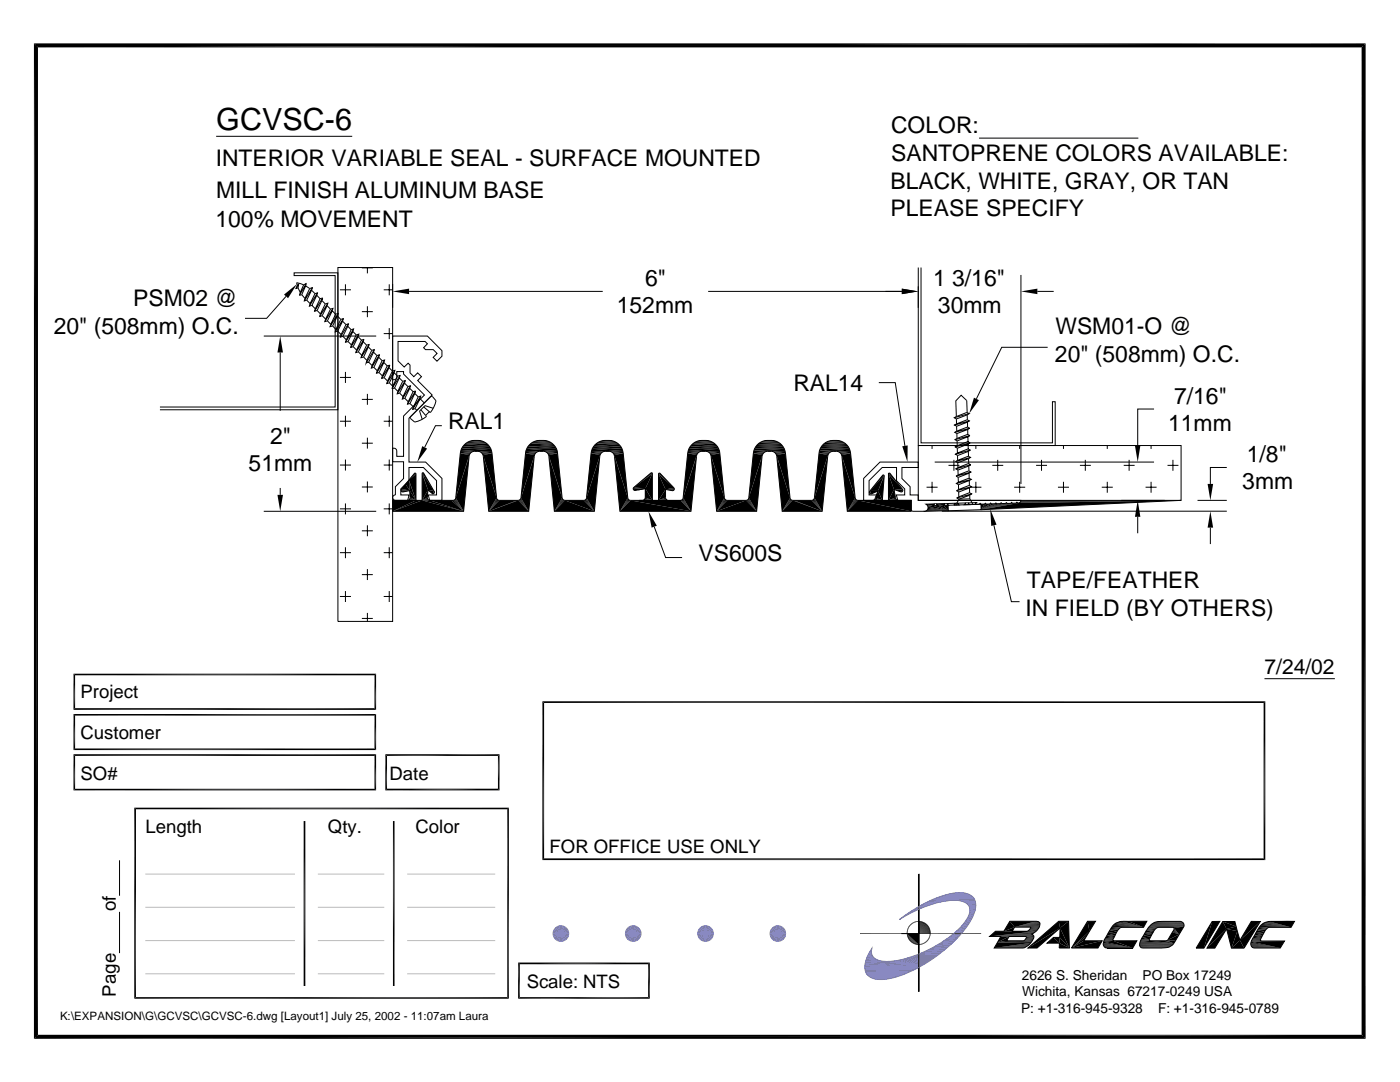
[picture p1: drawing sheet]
<svg xmlns="http://www.w3.org/2000/svg" width="279mm" height="216mm" viewBox="0 0 279 216" stroke-linecap="round" stroke-linejoin="round" font-family="sans-serif">
<defs><g id="words">
<text font-size="6.1" x="43.2" y="25.9">GCVSC-6</text>
<g font-size="4.6">
<text x="177.8" y="26.6">COLOR:</text>
<text x="43.1" y="33.2">INTERIOR VARIABLE SEAL - SURFACE MOUNTED</text>
<text x="177.9" y="32.1">SANTOPRENE COLORS AVAILABLE:</text>
<text x="43.1" y="39.4">MILL FINISH ALUMINUM BASE</text>
<text x="177.7" y="37.6">BLACK, WHITE, GRAY, OR TAN</text>
<text x="43" y="45.3">100% MOVEMENT</text>
<text x="177.7" y="43.1">PLEASE SPECIFY</text>
<text x="128.8" y="57">6&quot;</text>
<text x="186.2" y="57">1 3/16&quot;</text>
<text x="26.6" y="61.1">PSM02 @</text>
<text x="123.1" y="62.5">152mm</text>
<text x="187.2" y="62.5">30mm</text>
<text x="10.7" y="66.7">20&quot; (508mm) O.C.</text>
<text x="210.6" y="66.7">WSM01-O @</text>
<text x="158.3" y="78">RAL14</text>
<text x="210.5" y="72.2">20&quot; (508mm) O.C.</text>
<text x="234.3" y="80.5">7/16&quot;</text>
<text x="53.9" y="88.5">2&quot;</text>
<text x="89.4" y="85.5">RAL1</text>
<text x="233.1" y="86">11mm</text>
<text x="49.6" y="94">51mm</text>
<text x="248.8" y="92.1">1/8&quot;</text>
<text x="247.9" y="97.6">3mm</text>
<text x="139.4" y="111.9">VS600S</text>
<text x="205" y="117.4">TAPE/FEATHER</text>
<text x="204.6" y="122.9">IN FIELD (BY OTHERS)</text>
</g>
<text font-size="4.2" x="252.4" y="134.5">7/24/02</text>
<g font-size="3.7">
<text x="16.1" y="139.3">Project</text>
<text x="16.1" y="147.4">Customer</text>
<text x="16.1" y="155.6">SO#</text>
<text x="77.7" y="155.6">Date</text>
<text x="29" y="166.3">Length</text>
<text x="65.4" y="166.3">Qty.</text>
<text x="82.9" y="166.3">Color</text>
<text x="109.7" y="170.2">FOR OFFICE USE ONLY</text>
<text x="23.1" y="181.9" transform="rotate(-90 23.1 181.9)">of</text>
<text x="105.1" y="197.2">Scale: NTS</text>
<text x="23.1" y="198.8" transform="rotate(-90 23.1 198.8)">Page</text>
</g>
<g font-size="2.7">
<text x="203.9" y="195.5">2626 S. Sheridan</text>
<text x="228" y="195.5">PO Box 17249</text>
<text x="203.8" y="202.1">P: +1-316-945-9328</text>
<text x="204" y="198.8">Wichita, Kansas 67217-0249 USA</text>
<text x="231.1" y="202.1">F: +1-316-945-0789</text>
</g>
<text font-size="2.3" x="12" y="203.6">K:\EXPANSION\G\GCVSC\GCVSC-6.dwg [Layout1] July 25, 2002 - 11:07am Laura</text>
</g></defs>
<g fill="none" stroke="#000" stroke-width=".2">
<path d="M43.1 27.2h27.2M195.4 27.6h31.8M57.1 59.1l-3.9 4.4h-4.3M59.5 57.4l.1-.7-.5 .9M59.5 57.4l.4 1M59.6 56.7l-.5 .9 .4-.2M59.9 58.4l-.1 .5M60.2 58.8l.7 .7M60.2 58.8l-.4 .1M60.6 56.8l-1.4-.4 .1 .6M60.6 56.8l.5-.2-.1 .4 .8 .6M60.6 56.8l-.7 1.6"/>
<path d="M60.9 59.5l-.2 .5 .5-.1M61 57l-.8 1.8M61.1 56.6l-1.3 2.3M61.2 59.9l.7 .7M61.8 57.6l.5-.2-.1 .5M61.8 57.6l-.9 1.9M62.2 57.9l-1 2M62.2 57.9l.7 .7M62.3 57.4l-1.6 2.6M62.9 58.6l.5-.2-.2 .5M62.9 58.6l-1 2M63.2 58.9l.7 .7 .5-.1"/>
<path d="M63.2 58.9l-.9 2M63.4 58.4l-1.7 2.7M63.9 59.6l-1 2M64.2 60l.7 .6M64.2 60l-.9 2M64.4 59.5l-.2 .5M64.4 59.5l-1.6 2.6M67.4 53.4h11v70.6h-11zM67.8 57.8h2.2M68.9 56.7v2.2M72.2 53.4h2.2M73.3 53.4v1.1"/>
<path d="M76.6 57.8h1.8M77.7 56.7v2.2M78.4 56.7v4.7M81.6 58.1h38.7M141.3 58.1h38.7M183.3 53.4v35.5h27.3v-8.7h-.6v8.2h-26.2v-35M183.3 57.1v4.3M203.8 54.9v41.7M207 58.1h3.3M52.6 67.1h22.5M55.9 70.3v11.7M61.9 60.6l-.2 .5 .6-.2"/>
<path d="M62.3 60.9l.6 .7M62.9 61.6l-.1 .5 .5-.1M63.3 62l.6 .6M63.9 62.6l-.1 .5 .5-.1M64.3 63l.7 .7M64.9 60.6l.5-.1-.1 .5M64.9 60.6l-1 2M65 63.7l-.2 .5 .5-.2M65.3 61l.7 .7M65.3 61l-1 2M65.3 64l.7 .7M65.4 60.5l-1.6 2.6"/>
<path d="M66 61.7l.4-.2-.1 .5M66 61.7l-1 2M66 64.7l-.1 .5 .5-.2M66.3 62l-1 2M66.3 62l.7 .7M66.4 65l.6 .7-.1 .5 .5-.1M66.4 61.5l-1.6 2.7M67 62.7l.5-.2-.2 .6M67 62.7l-1 2M67.3 63.1l.7 .6M67.3 63.1l-.9 1.9M67.5 62.5l-1.6 2.7"/>
<path d="M67.8 66.6h.1M67.8 75.3h2.2M68 63.7l.5-.1-.1 .5M68 63.7l-1 2M68.1 66.8l-.2 .5 .5-.2M68.4 64.1l.6 .7M68.4 64.1l-1 2M68.4 67.1l.7 .7M68.5 63.6l-1.6 2.6M68.9 67.6v.1M68.9 74.2v2.2M69 64.8l-.9 2-.7-.7"/>
<path d="M69 64.8l.5-.2-.1 .5M69.1 67.8l-.1 .5 .5-.1M69.5 68.2l.6 .6M69.5 64.6l-1.6 2.7M70.1 65.8l-.7-.7-1 2M70.1 65.8l.5-.2-.2 .5M70.1 65.8l-1 2M70.1 68.8l-.1 .5 .5-.1M70.4 66.1l.7 .7M70.4 66.1l-.9 2.1M70.5 69.2l.7 .6M70.6 65.6l-1.6 2.7"/>
<path d="M71.1 66.8l.5-.1-.1 .5M71.1 66.8l-1 2M71.2 69.8l-.2 .6 .5-.2M71.5 67.2l.6 .7M71.5 67.2l-1 2M71.5 70.2l.7 .7-.1 .5 .5-.2M71.6 66.7l-1.6 2.6M72.1 67.9l-.9 1.9M72.2 62.2h2.2M72.2 79.7h2.2M72.5 68.2l-1 2M72.6 71.2l.6 .7"/>
<path d="M72.6 67.7l-.1 .5 .7 .7M72.6 67.7l-1.6 2.7M72.6 67.7l-.5 .2M73.2 68.9l.5-.2-.2 .5M73.2 68.9l-1 2M73.3 61.1v2.2M73.3 78.6v2.2M73.5 69.2l.7 .7M73.5 69.2l-.9 2M73.6 72.3l.7 .6M73.6 72.3l-.5 .1M73.7 68.7l-1.6 2.7"/>
<path d="M74.2 69.9l.5-.1-.2 .5M74.2 69.9l-1 2M74.3 72.9l-.2 .5 .5-.1M74.6 73.3l.7 .7M74.7 69.8l-1.6 2.6 .1-.5M75.2 71l-.7-.7-.9 2M75.2 71l.5-.2-.1 .5M75.2 71l-.9 1.9M75.3 74l-.2 .5 .5-.2M75.6 71.3l.7 .7M75.6 71.3l-1 2M75.6 74.3l.7 .7"/>
<path d="M75.7 70.8l-1.6 2.6M76.3 72l.5-.2-.2 .5M76.3 72l-1 2M76.3 75l-.1 .5 .5-.1M76.6 66.6h1.8M76.6 72.3l.7 .7 .5-.1M76.6 72.3l-1 2M76.7 75.4l.6 .6M76.8 71.8l-1.7 2.7M77.3 73l-1 2M77.3 76l-.1 .5 .5-.1M77.6 73.4l.7 .6"/>
<path d="M77.6 73.4l-.9 2M77.7 65.5v2.2M77.7 76.4h.1M77.7 76.4l.7 .7M77.8 72.9l-1.6 2.6M77.8 72.9l-.2 .5M78.3 74l.5-.1-.1 .5M78.3 74l-1 2M78.4 67.1h6.9l2.9 2.9v1.1l-1 1-.8-.8 .8-.8-.7-.7h-1.6l-.4-.4 .8-.8-.5-.5h-5.4v3.9l1.3 1.2 .7-.7 .4 .4v1.5l.8 .8 .8-.8 .7 .8-.7 .7 2.9 2.9-4.7 4.7v8.7h3.3l3.3 3.3v4.3h-2.5l-.2-1h1.6v-2.9l-2.6-2.6h-2.9v2.6l-1.6 1.7v1.2h1.6l-.2 1h-2.5a.54 .54 0 0 1-.5-.5 .54 .54 0 0 1 .5-.5v-1.7l1.6-1.6v-3.4h-2.1v-2.7a.64 .64 0 0 1 .8 .6v1.1h1.3v-8.1l4.2-4.2-4.2-4.2v-.5h-1.3v1.1a.61 .61 0 0 1-.8 .6zM78.4 77.1l-.2 .5M78.7 74.4l-1 2M78.7 74.4l.7 .7"/>
<path d="M78.7 77.4l.7 .7M78.8 73.9l-1.6 2.6M79.4 75.1l.4-.2-.1 .5M79.4 75.1l-1 2M79.4 78.1l-.1 .5 .5-.2M79.8 78.4l.6 .7-.1 .5 .5-.1M79.8 74.9l-1.6 2.7M80.4 76.1l-.7-.7-1 2-.5 .2M80.4 76.1l.5-.2-.2 .6M80.4 76.1l-1 2M80.7 76.5l-.9 1.9M80.7 76.5l.7 .6"/>
<path d="M80.8 79.5l.7 .7M80.9 75.9l-1.6 2.7M81.4 77.1l.5-.1-.1 .5M81.4 77.1l-1 2M81.8 77.5l.6 .6 .5-.1M81.8 77.5l-1 2M81.9 77l-1.6 2.6M82.4 78.1l-.9 2.1M82.8 78.5l-1 2M82.8 78.5l.7 .7M82.9 78l-1.6 2.6M82.9 78l-.1 .5"/>
<path d="M83.5 79.2l.5-.2-.2 .5M83.5 79.2l-1 2M83.8 79.5l-1 2M83.8 79.5l.9 .9M84 79l-1.6 2.7M175.4 76.3h3.3l1.9 12.7M209.1 69.3h-9.2l-5 10.3M31.9 81.2h35v-26.2h-8.2v-.6h8.7v27.4h-35.5M55.9 97.4v1.3M67.8 84.1h2.2M67.8 92.8h2.2M68.9 83v2.2"/>
<path d="M68.9 91.7v2.2M72.2 88.4h2.2M72.2 97.2h2.2M73.3 87.3v2.2M73.3 96.1v2.2M76.6 84.1h1.8M76.6 92.8h1.8M77.7 83v2.2M77.7 91.7v2.2M78.4 99.8h4.6M81.5 80.2l-.2 .4 .5-.1M81.8 80.5l.7 .7-.1 .5 .4-.2"/>
<path d="M81.9 83.1l4-4h.3l.8 .9-.2 .6-.9 1.7-.2-.2-.8 .8 .2 .2a5.5 5.5 0 0 1-2.3 1.1l-.8-.7zM82.8 81.5l.4 .4M84 81.8l.9 1.1M84.6 81.2l1.1 .9M86.5 81.5l-1.7-.6-1.1 1.1 .6 1.7M88.2 84.9h-1.3l-2.1 4.4M93.3 88.1h3.4M93.8 88h2.5M94.7 90.1l-.5 .1-.5 .6-1.2 11.2h-14.1v-2.2h2.9l.5-.3v-1.6l-1.4 .3a.35 .35 0 0 1-.3-.3 .35 .35 0 0 1 .1-.3l2.5-3.2h.2l.1 5.4h1.2v-5.3l.2-.2 2.2 3.6a.35 .35 0 0 1 .1 .4 .35 .35 0 0 1-.3 .3l-1-.8-.1 1.5a.54 .54 0 0 0 .5 .5h4.6l.5-.3 1-9a2.97 2.97 0 0 1 3.5-2.6 2.82 2.82 0 0 1 2.8 2.6l.9 8.8 .2 .4 .3 .1h3.8l.5-.3 1-9a2.96 2.96 0 0 1 3.6-2.6 2.82 2.82 0 0 1 2.8 2.6l.9 8.8 .2 .4 .3 .1h3.8l.5-.3 1-9a2.99 2.99 0 0 1 3.6-2.6 2.82 2.82 0 0 1 2.8 2.6l.9 8.8 .2 .4 .3 .1h10l.4-.1 .1-.4 .9-8.8a2.99 2.99 0 0 1 3.6-2.6 2.82 2.82 0 0 1 2.9 2.6l.9 8.8 .2 .4 .3 .1h3.8l.5-.3 .9-9a2.97 2.97 0 0 1 3.6-2.6 2.82 2.82 0 0 1 2.9 2.6l.9 8.9 .1 .3 .4 .1h3.8l.5-.3 .9-9a2.91 2.91 0 0 1 3.5-2.6 2.82 2.82 0 0 1 2.9 2.6l.9 8.8 .1 .4 .4 .1M95.4 90.1l.7 .2 .4 .8 1 10.9h8l1.1-10.9 .4-.8 .7-.2M98.1 90h-6.2M106.3 88.1h3.5"/>
<path d="M106.8 88h2.6M108.5 90.1l.7 .2 .3 .5 1.1 11.2h8l1.1-10.9 .4-.8 .7-.2M111.2 90h-6.3M119.4 88.1h3.5M119.9 88h2.6M121.6 90.1l.7 .2 .3 .8 1.1 10.9h14.2l1.1-11.2 .6-.6 .5-.1M124.3 90h-6.3M126.4 97.5h2.4M127.4 97.7l1.4-.2v1.8M128.8 99.3a.54 .54 0 0 1-.5 .5M128.8 99.3v-1.8l-2.2 .3a.34 .34 0 0 1-.1-.5l3.4-2.9 .2-.1 .1 5.5h1.2l.1-5.4h.2l2.8 2.9a.34 .34 0 0 1 .1 .4 .34 .34 0 0 1-.4 .2l-1.4-.2 .1 1.8 .5 .3M138.7 88.1h3.5"/>
<path d="M139.1 88h2.7M143.6 90h-6.3M152.1 88.1h3.2M152.1 88h2.8M152.7 88h2.2M156.7 90l-3.8 .1-.5 .2-.3 .5-1.1 11.2h-8l-1.1-10.9-.3-.8-.8-.2M156.7 90h-6.3M165.2 88.1h3.1M165.2 88h2.7M165.7 88h2.2M166.9 90.1l.8 .2 .3 .8 1.1 10.9h12.7v-2.2h-2.6a.54 .54 0 0 1-.5-.5l-.3-1.6 1.4 .5a.34 .34 0 0 0 .4-.2 .34 .34 0 0 0-.1-.4l-2.6-3.2-.2 .1v5.3h-1.2l.4-4.9-.1-.1h-.2l-2.6 3.2a.34 .34 0 0 0-.1 .4 .34 .34 0 0 0 .4 .2l1.3-.6-.6 1.5-.3 .3h-3.1M169.7 90l-3.7 .1-.6 .5-.2 .5-1.1 10.9h-8l-1.1-10.9-.3-.8-.8-.2"/>
<path d="M169.7 90h-6.2M171.2 99.8h10.6M175.6 92.2h7.7v1.1h-3.3v2.2l1.6 1.6v1.7h1.7v1h20.5l-.2 .4a.42 .42 0 0 1-.7 0l-.1 .2h-.7l-.2-.2-.2 .2-.7 .1-.1-.2-.2 .2h-.7l-.2-.2-.2 .2h-.7l-.1-.1-.2 .1h-.7l-.2-.1-.2 .2h-.7l-.1-.2-.2 .2h-.7l-.2-.2-.2 .2h-.9l.4-.3-1.8 .1 .4 .3h-1.1l.4-.3h-1.7l.3 .4h-1l.3-.4-1.7 .1 .3 .3h-1l.3-.3h-1.7l.3 .4h-1l.3-.4-1.7 .1a.75 .75 0 0 1 .4 .9 .75 .75 0 0 1-.9 .5h-2.3l-.1-.3v-1.9h-2.7l-.3-1h1.7v-1.2l-1.7-1.7v-2.6h-2.8l-2.7 2.6v2.9h1.7l-.3 1h-2.4v-4.3zM183.3 88.9h52.4v10.9h-52.4zM184.9 97.2h2.2M186 88.9v.7M186 96.1v2.2M186.5 92.2h43.8M189.3 92.9h2.2M190.4 91.8v2.1M190.5 84.8l2.5-1 .5 .2-2.6 1zM190.8 95l.5 .2"/>
<path d="M190.9 83.1l2.1-.8 .4 .2-3 .9M190.9 83.6v1M190.9 85v1M190.9 99.4l.5 .2M191 86.5v1M191 87.9v1M191.1 89.4v1M191.1 90.9v1M191.1 91.9l2.1-.9 .5 .3-2.5 1-.5-.2M191.1 91.9l-.4 .2M191.1 92.3l.1 1M191.2 93.8v1"/>
<path d="M191.2 94.8l2.1-.8 .5 .2-2.5 1M191.2 95.2l.1 1M191.2 94.8l-.4 .2M191.3 96.2l2.1-.8 .4 .3-2.5 1M191.3 96.2l-.4 .3 .4 .2M191.3 96.7v1M191.3 97.7l2.1-.8 .5 .2-2.5 1.1-.5-.3M191.3 97.7l-.4 .2M191.3 98.1v1M191.3 99.1l2.2-.8 .4 .3-2.5 1M191.3 99.1l-.4 .3M193 82.3l-.1-2.4-1.1-1-1 1.1 .1 3.1"/>
<path d="M193 82.8l.1 1M193.1 85.2l-2.2 .8M193.1 85.2l.4 .2M193.1 84.2v1M193.1 85.7v1M193.2 88.6l-2.1 .8-.5-.2 .4-.3M193.2 87.1v1.1M193.2 88.6v1M193.3 90.1v1M193.3 91.5v1M193.3 93l.1 1M193.4 94.4v1"/>
<path d="M193.4 82.5l-2.5 1.1-.5-.2 .5-.3M193.4 95.9l.1 1M193.5 84l-3 .8M193.5 97.3v1M193.5 85.4l-2.5 1.1-.5-.2 .4-.3M193.5 98.8v.7l.7 1.2 1.6-.1v1.1l-6.5 .2-.1-1.1h1.6l.6-1.2M193.5 85.4l-3 .9M193.5 99.5l-2.1 .1M193.6 86.9l-.5-.2-2.1 .8M193.6 86.9l-2.5 1.1-.5-.3 .4-.2M193.6 86.9l-3 .8M193.6 88.4l-.5-.3-2.1 .8"/>
<path d="M193.6 88.4l-3 .8M193.6 88.4l-.4 .2M193.7 89.8l-2.6 1.1-.4-.3 .4-.2M193.7 97.2h2.2M193.7 89.8l-.5-.2-2.1 .8M193.7 89.8l-3 .8M193.7 91.3l-3 .8M193.7 92.7l-2.5 1.1-.4-.2 .4-.3M193.7 92.7l-.4-.2-2.1 .8M193.7 92.7l-2.9 .9M193.8 94.2l-3 .8M193.8 95.7l-2.9 .8"/>
<path d="M193.9 97.1l-3 .8M193.9 98.6l-3 .8M194.8 88.9v.7M194.8 96.1v2.2M198 92.9h2.2M199.1 91.8v2.1M202.4 97.2h2.2M203.5 88.9v.7M203.5 96.1v2.2M206.8 92.9h2.2M207.9 91.8v2.1M211.1 97.2h2.2"/>
<path d="M212.2 88.9v.7M212.2 96.1v2.2M215.5 92.9h2.2M216.6 91.8v2.1M219.9 97.2h2.2M221 88.9v.7M221 96.1v2.2M223.8 99.8h8.7M224.3 92.9h2.1M225.3 91.8v2.1M228.6 97.2h2.2M229.7 88.9v.7"/>
<path d="M229.7 96.1v2.2M230.3 81.6h-3.2v7.3M233 92.9h2.2M234.1 91.8v2.1M235.7 99.8l-39.9 1.9M239 99.8h5.8M244.8 93.3h-3.2v3.3M52.6 102h22.5M67.8 101.5h2.2M67.8 110.3h2.2M67.8 119h2.2M68.9 100.5v2.1"/>
<path d="M68.9 109.2v2.2M68.9 117.9v2.2M72.2 105.9h2.2M72.2 114.7h2.2M73.3 104.8v2.2M73.3 113.6v2.1M76.6 101.5h1.8M76.6 110.3h1.8M76.6 119h1.8M77.7 100.5v2.1M77.7 109.2v2.2M77.7 117.9v2.2"/>
<path d="M130.6 105.1l2.2 6.2h3.3M184.7 102h60.1M184.9 101.8h4.4M189.3 101.9l-5 .1M194.2 100.7l-3.4 .1M198.4 104.8l3.4 15.3h1.7M227.1 103.1v3.3M241.6 105.3v3.3M72.2 123.4h2.2M73.3 122.3v1.7M183.3 174.5h.1v23.3h-.1zM183.4 174.5v6.4"/>
<path d="M183.3 183.9h.1M183.3 188.5h.1M183.4 181.4v7.1M183.4 190.4v7.4M197.5 186.9l1.2-1.1h1.6l1.2-2h5.2a.71 .71 0 0 1 .8 .3 .71 .71 0 0 1-.1 .9l-.4 .6-1.1 .8 .1 .1a.69 .69 0 0 1 0 1.2l-.8 .9-.8 .5-6 .1 1.3-2.3zM197.5 186.8h8.8M198.4 189.1h6.2M198.7 185.8h8.1M200.3 185.8h4.6M201.4 186.9h3.4a.79 .79 0 0 1-.6 .8h-3.3zM202.5 184.9h5M204.5 189.1l-6.1 .1"/>
<path d="M220.4 189.1h5.7M220.6 189.1h5.5M221.8 185.1h2.1M221.9 185h6.3M222.2 187.7h4.7M225.3 183.8h3.6M227.4 188.8h6.4M227.4 188.6h6.6M227.4 188.5h6.7M227.5 188.2h6.8M227.5 188.9h5.9M227.5 188.9h6"/>
<path d="M227.5 188.8h6.1M227.7 189.1h5.4M227.8 189.1h4.6M229.2 185h2.1M229.2 184.9h7.1M229.4 184.8h6.9M229.6 184.7h6.7M229.6 184.6h6.7M229.8 184.5h6.5M229.8 184.4h6.5M230 184.4h6.3M230 184.2h6.2"/>
<path d="M230.2 184.2h6M230.2 184.1h5.9M230.4 184h5.7M230.7 183.9h5.2M230.9 183.9h5M231.5 183.9h4.3M233.1 189.1h-5.3M233.4 189h-5.8M244 183.9h2.4l1.1 3.7 2.2-3.7h1.8l-3.2 5.3h-2.5l-1-3.8-2.4 3.8h-1.5zM249.7 187.8h6.6M249.9 189.1h5.6M250.1 189.1h5.4"/>
<path d="M251.2 185.1h2.1M251.4 185h6.3M251.7 184.6l.7-.5a7 7 0 0 1 3.3-.2h2.6l-.6 1.1-4.5 .1a4.1 4.1 0 0 0-1.6 2.6l4.7 .1-.8 1.4h-4.8a.92 .92 0 0 1-1-.4 .92 .92 0 0 1 .1-1.1l1.4-2.5zM253.3 183.9h5"/>
</g>
<g fill="#000">
<path d="M6.8 8.7h265.7l-264.9 .8zM7.6 9.5l264.9-.8-.8 .8zM271.7 9.5l.8 197.8-.8-.8zM272.5 8.7v198.6l-.8-197.8zM56.7 58.8l2.6-2.1-1.8 2.8zM78.4 58.1l3.2-.5v1.1zM180 57.6l3.3 .5-3.3 .6zM203.8 58.1l3.2-.5v1.1zM55.9 67.1l.6 3.2h-1.1zM194.4 79.4l1 .4-2 2.7zM55.4 98.7h1.1l-.6 3.3zM78.4 99.8h4.6l-4.6 2.2z"/>
<path d="M80.1 97.9h1.7l-1.7 .1zM80.1 97.7l1.7 .2h-1.7zM80.1 98l.3 .2zM80.2 97.6l1.6 .3-1.7-.2zM80.9 96.6l.9 1.3-1.6-.3zM81.4 99.8h1.6zM80.9 96.6l.7-.7 .2 2zM81.6 95.9l1.4 3.9-1.2-1.9zM81.6 95.8l1.4 4zM81.6 99.8l.1-.2 1.3 .2zM80.1 98l1.7-.1-1.4 .3zM81.8 97.9l1.2 1.9-1.2-.6z"/>
<path d="M81.8 99.4l1.2 .4-1.3-.2zM81.8 99.2l1.2 .6-1.2-.4zM82.7 94.4l.3 .1-1.4 1.3zM82.7 94.4h.2zM82.8 94.4h.1zM82.7 94.4l.3 .1zM81.6 95.8l1.4-1.3zM81.6 95.8l1.4-1.2v5.2zM78.4 102l5.8-2.2 8.3 2.2zM84.2 94.5l1.2 3.3-1.2 2zM84.3 94.4l1.1 3.4zM84.3 94.4l2.3 3.5-1.2-.1z"/>
<path d="M84.3 94.4h.2zM84.3 94.3l.2 .1zM84.3 94.4h.2l2.1 3.5zM84.3 89l.9 .5-1.9 2.7zM84.2 99.8l1.1-.5v.2zM84.2 99.8l1.1-.3 .1 .2zM84.2 99.8l1.2-.1 .2 .1zM85.4 97.8l-.1 1.5-1.1 .5zM85.4 97.8l1.2 .1-.2 .7zM84.2 99.8h1.5zM84.2 99.8h1.6zM84.2 99.8h1.6l6.7 2.2z"/>
<path d="M86.6 97.9l.1 .2-.3 .5zM86.4 98.6l.2-.2zM86.7 98.1v.1l-.3 .4zM86.4 98.6l.3-.4zM90.1 99.8h.3l2.1 2.2zM90.4 99.8h.2l1.9 2.2zM90.6 99.8l.2-.1 1.7 2.3zM90.9 99.5l1.6 2.5-1.7-2.3zM91 99.3l1.5 2.7-1.6-2.5zM91.9 90.5l1.9 .1-.1 .2zM91.9 90.5l1.8 .3-2.7 8.5zM91.9 90l2.5 .1-2.5 .4z"/>
<path d="M93.6 91.1l-1.1 10.9-1.5-2.7zM93.7 90.8l-2.7 8.5zM94.2 87.9h1.2zM94.2 87.9h1.6zM96.4 90.8l2.7 8.5zM96.5 91.1l2.6 8.2-1.6 2.7zM95.6 90.1l2.5-.1 .1 .5zM96.3 90.6l1.9-.1-1.8 .3zM96.4 90.8l1.8-.3 .9 8.8zM99.1 99.3v.2l-1.6 2.5zM99.1 99.5l.2 .2-1.8 2.3zM99.3 99.7l.1 .1-1.9 2.2z"/>
<path d="M99.4 99.8h.2l-2.1 2.2zM97.5 102l5.9-2.2 2.1 2.2zM103.4 99.8h.2l1.9 2.2zM103.6 99.8l.2-.1 1.7 2.3zM103.9 99.5l1.6 2.5-1.7-2.3zM104 99.4l1.5 2.6-1.6-2.5zM104.9 90.5l1.9 .1-.1 .2zM104.9 90.5l1.8 .3-2.7 8.6zM104.9 90l2.5 .1-2.5 .4zM106.6 91.1l-1.1 10.9-1.5-2.6zM106.7 90.8l-2.7 8.6zM107.2 87.9h1.3z"/>
<path d="M107.2 87.9h1.7zM109.5 90.8l2.7 8.5zM109.5 91.1l2.7 8.2-1.6 2.7zM108.7 90.1l2.5-.1 .1 .5zM109.4 90.6l1.9-.1-1.8 .3zM109.5 90.8l1.8-.3 .9 8.8zM112.2 99.3v.2l-1.6 2.5zM112.2 99.5l.2 .2-1.8 2.3zM112.4 99.7l.1 .1-1.9 2.2zM112.5 99.8h.2l-2.1 2.2zM112.7 99.8l5.9 2.2h-8zM112.7 99.8h3.8l2.1 2.2z"/>
<path d="M116.5 99.8h.2l1.9 2.2zM116.7 99.8l.2-.1 1.7 2.3zM117 99.5l1.6 2.5-1.7-2.3zM117.1 99.3l1.5 2.7-1.6-2.5zM118 90.5l1.9 .1-.1 .2zM118 90.5l1.8 .3-2.7 8.5zM118 90l2.5 .1-2.5 .4zM119.7 91.1l-1.1 10.9-1.5-2.7zM119.8 90.8l-2.7 8.5zM120.3 87.9h1.3zM120.3 87.9h1.7zM122.6 90.8l2.7 8.5z"/>
<path d="M122.6 91.1l2.7 8.2-1.6 2.7zM121.8 90.1l2.5-.1 .1 .5zM122.5 90.6l1.9-.1-1.8 .3zM122.6 90.8l1.8-.3 .9 8.8zM125.3 99.3v.2l-1.6 2.5zM125.3 99.5l.2 .2-1.8 2.3zM125.5 99.7l.1 .1-1.9 2.2zM125.6 99.8h.2l-2.1 2.2zM125.8 99.8l12.1 2.2h-14.2zM126.4 97.6l.3 .3zM126.4 97.7l.3 .2zM128.3 99.8h1.9z"/>
<path d="M128.5 99.8l.2-.1 1.5 .1zM128.8 99.5l1.4 .3-1.5-.1zM128.8 99.3l1.4 .5-1.4-.3zM128.8 97.5l1.4 2.3-1.4-.5zM126.5 97.3l3.4-2.9h.3zM129.9 94.4l.2-.1zM129.9 94.4h.3zM126.5 97.3l3.7-2.9zM126.5 97.3l3.7-2.8-1.4 3zM130.2 94.5v5.3l-1.4-2.3zM131.4 94.6l3.1 2.7-1.7 .4zM131.4 94.6l1.4 3.1-1.4 2.1z"/>
<path d="M131.4 94.5l3.1 2.8zM131.4 94.5l.3-.1zM131.5 94.4h.2zM131.4 94.5l.3-.1 2.8 2.9zM131.4 99.8l1.4-.5 .1 .2zM132.8 97.7v1.6l-1.4 .5zM132.8 97.7h1.7l-.3 .2zM131.4 99.8l1.5-.3 .1 .2zM131.4 99.8l1.6-.1 .2 .1zM131.4 99.8h2zM132.8 97.7l1.7-.4 .1 .2zM134.2 97.9l.3-.2z"/>
<path d="M132.8 97.7l1.8-.2-.1 .2zM125.8 99.8h10l2.1 2.2zM135.8 99.8h.2l1.9 2.2zM136 99.8l.2-.1 1.7 2.3zM136.3 99.5l1.6 2.5-1.7-2.3zM136.3 99.3l1.6 2.7-1.6-2.5zM137.2 90.5l2 .1-.2 .2zM137.2 90.5l1.8 .3-2.7 8.5zM137.3 90l2.5 .1-2.6 .4zM139 91.1l-1.1 10.9-1.6-2.7zM139 90.8l-2.7 8.5zM139.6 87.9h1.2z"/>
<path d="M139.6 87.9h1.7zM141.9 90.8l2.7 8.5zM141.9 91.1l2.7 8.2-1.6 2.7zM141.1 90.1l2.5-.1 .1 .5zM141.8 90.6l1.9-.1-1.8 .3zM141.9 90.8l1.8-.3 .9 8.8zM144.6 99.3v.2l-1.6 2.5zM144.6 99.5l.2 .2-1.8 2.3zM144.8 99.7l.1 .1-1.9 2.2zM144.9 99.8h.2l-2.1 2.2zM145.1 99.8h3.8l-5.9 2.2zM143 102l5.9-2.2 2.1 2.2z"/>
<path d="M148.9 99.8h.2l1.9 2.2zM149.1 99.8l.2-.1 1.7 2.3zM149.4 99.5l1.6 2.5-1.7-2.3zM149.4 99.3l1.6 2.7-1.6-2.5zM150.3 90.5l2 .1-.2 .2zM150.3 90.5l1.8 .3-2.7 8.5zM150.4 89.9l2.5 .2-2.6 .4zM150.6 89.5l5.9 .1-6.1 .3zM152.1 91.1l-1.1 10.9-1.6-2.7zM152.1 90.8l-2.7 8.5zM152.7 87.9h1.7zM153.2 87.9h1.2z"/>
<path d="M155 90.8l2.7 8.6zM155 91.1l2.7 8.3-1.6 2.6zM154.2 90.1l2.5-.1 .1 .5zM154.8 90.6l2-.1-1.8 .3zM155 90.8l1.8-.3 .9 8.9zM157.7 99.4v.1l-1.6 2.5zM157.7 99.5l.1 .2-1.7 2.3zM157.8 99.7l.2 .1-1.9 2.2zM158 99.8h.2l-2.1 2.2zM158.2 99.8l5.9 2.2h-8zM162 99.8h.2l1.9 2.2zM162.2 99.8l.1-.1 1.8 2.3z"/>
<path d="M162.5 99.5l1.6 2.5-1.8-2.3zM162.5 99.3l1.6 2.7-1.6-2.5zM163.4 90.5l2 .1-.2 .2zM163.4 90.5l1.8 .3-2.7 8.5zM163.5 89.9l2.5 .2-2.6 .4zM163.7 89.5l5.8 .1-6 .3zM165.2 91.1l-1.1 10.9-1.6-2.7zM165.2 90.8l-2.7 8.5zM165.7 87.9h1.7zM166.3 87.9h1.1zM168 90.8l2.7 8.5zM168 91.1l2.7 8.2-1.6 2.7z"/>
<path d="M167.2 90.1l2.5-.1 .1 .5zM167.9 90.6l1.9-.1-1.8 .3zM168 90.8l1.8-.3 .9 8.8zM170.7 99.3v.2l-1.6 2.5zM170.7 99.5l.1 .2-1.7 2.3zM170.8 99.7l.2 .1-1.9 2.2zM171 99.8h.2l-2.1 2.2zM171.2 99.8l10.6 2.2h-12.7zM173.5 98.3l.4 .3zM173.5 98.1l.4 .5-.4-.3zM173.6 98.4l.3 .2zM173.6 98l.3 .6-.4-.5z"/>
<path d="M174.1 99.8h2zM174.3 99.8l.2-.1 1.6 .1zM174.6 99.5l1.5 .3-1.6-.1zM174.7 99.3l1.4 .5-1.5-.3zM173.6 98h1.6l-1.3 .6zM175.2 98l.9 1.8-1.4-.5zM176.2 94.8h.2l-2.8 3.2zM176.2 94.8h.2zM176.4 94.8l-1.2 3.2zM176.4 94.8l-1.2 3.2h-1.6zM176.5 94.9l-.4 4.9-.9-1.8zM177.3 94.6l2.8 3-1.7 .1z"/>
<path d="M177.3 94.6l1.1 3.1-1.1 2.1zM177.3 94.5l2.8 3.1zM177.3 94.5l.3-.1zM177.4 94.4h.1zM177.4 94.4h.2zM177.3 94.5l.3-.1 2.5 3.2zM178.4 97.7l.3 1.6-1.4 .5zM178.4 97.7h1.8l-.4 .5zM177.3 99.8l1.4-.5 .1 .2zM177.3 99.8l1.5-.3 .1 .2zM177.3 99.8l1.6-.1 .1 .1zM177.3 99.8h1.9z"/>
<path d="M178.4 97.7l1.7-.1 .1 .1zM179.8 98.2l.3-.2zM180.2 97.7v.2l-.4 .3zM179.8 98.2l.4-.3zM180.1 89l1-.1v3.3zM171.2 99.8h10.6v2.2zM226.5 88.9h1.1l-.5 3.3zM203.4 100.3l.2-.1 32.1-.4zM203.2 100.4l32.5-.6zM195.8 101.7l7.4-1.3 32.5-.6zM241 96.6h1.1l-.5 3.2zM78.4 102l4.6-2.2h1.2z"/>
<path d="M85.8 99.8h4.3l2.4 2.2zM97.5 102l5.9-2.2zM99.6 99.8h3.5l-5.6 2.2zM129.4 102l1.7 2.9-1.1 .4zM158.5 99.8h3.5l2.1 2.2zM158.2 99.8h.3l5.6 2.2zM184.8 100.6l1.4 .3zM185 100.7l1.2 .2h-1.1zM185.1 100.9h1.1l-1 .2zM185.2 101.3l4.1 .6-4.1-.3zM185.2 101.1l4.1 .8-4.1-.6zM185.2 101.1l1-.2 3.1 1z"/>
<path d="M184.8 100.6l1.7-.1-.3 .4zM186.9 100.5l1.4 .3-1.1 .1zM186.2 100.9h1l2.1 1zM187.2 100.9l1.1-.1 1 1.1zM186.9 100.5h1.7l-.3 .3zM188.3 100.8h.9l.1 1.1zM195.8 100.6h.7l-.7 1.1zM196.5 100.6l.2-.2 .1 .2zM196.5 100.6h.3l-1 1.1zM196.8 100.6h.7l-1.7 1.1zM197.7 100.4l.2 .1-.4 .1zM197.6 101.6l1.3 3.1-1.1 .2z"/>
<path d="M195.8 101.7l1.7-1.1 .4-.1zM195.8 101.7l2.1-1.2h.7zM198.6 100.5l.2-.1 .1 .1zM195.8 101.7l2.8-1.2h.3zM195.8 101.7l3.1-1.2h.7zM199.8 100.3l.2 .2h-.4zM195.8 101.7l4.2-1.2zM195.8 101.7l4.2-1.2h.7zM200.7 100.5l.2-.2 .1 .2zM195.8 101.7l5.2-1.2zM195.8 101.7l5.2-1.2 .7-.1zM201.9 100.2l.2 .2h-.4z"/>
<path d="M195.8 101.7l6.3-1.3zM195.8 101.7l6.3-1.3h.7zM202.9 100.2l.2 .2h-.3zM195.8 101.7l7.3-1.3zM195.8 101.7l7.4-1.3zM227.1 99.8l.5 3.3h-1.1zM241.6 102l.5 3.3h-1.1zM183.3 188.3l.1 .2zM183.3 188.5l.1 1.9h-.1zM183.3 186.3h.1zM183.3 180.9l.1 .5-.1 .1zM183.3 188.5h.1v1.9z"/>
<path d="M183.3 180.9l.1-.1v.6zM197.5 186.9l1.2-1.1h8.1zM199.1 188l6.6 .2-7.3 1zM199.7 186.9h1.7l-2.3 1.1zM199.1 188l2.3-1.1-.5 .8zM201.5 183.8h5.2l-4.2 1.2zM201.5 183.8l1 1.2-2.2 .8zM200.3 185.8l2.2-.8-.5 .8zM202.5 185l4.3-1.2zM204.3 187.7l1.6 .2zM204.3 187.7h1.7zM204.6 187.5h1.5l-1.7 .1z"/>
<path d="M204.7 187.3l1.5 .1-1.6 .1zM204.8 186.9l1.5 .1h-1.4zM204.8 187.2l1.5 .1h-1.6zM204.9 187h1.4l-1.5 .2zM198.4 189.2l6.7-.5zM205 185.8h1.8zM198.4 189.2l6.8-.6zM205.1 185.8l.2-.2 1.5 .2zM198.4 189.2l6.9-.7zM198.4 189.2l7.1-.8zM205.5 185.5h1.6l-1.8 .1zM198.4 189.2l7.2-.9-.1 .1z"/>
<path d="M205.6 185.3l1.6 .1-1.7 .1zM205.7 185.1l1.6 .2h-1.7zM205.7 185h1.7l-1.7 .1zM198.4 189.2l7.3-1-.1 .1zM197.5 186.9l8.5-.4zM204.3 187.7h1.7l-.1 .2zM204.4 187.6l1.7-.1-.1 .2zM204.6 187.5l1.6-.1-.1 .1zM197.5 186.9l8.7-.7-.3 .2zM204.7 187.3h1.6l-.1 .1zM204.8 187.2l1.5-.1v.2zM204.8 187.2l1.5-.2v.1z"/>
<path d="M204.8 186.9l1.5-.1v.2zM197.5 186.9l9-.9-.3 .2zM197.5 186.9l9.1-1zM197.5 186.9l9.3-1.1zM204.9 185.8h1.9zM202.5 185l4.5-1.1zM205.3 185.6h1.7l-.2 .2zM202.5 185l4.6-1.1zM205.3 185.6l1.8-.1-.1 .1zM202.5 185l4.7-1.1zM205.5 185.5l1.7-.1-.1 .1zM202.5 185l4.8-1z"/>
<path d="M205.6 185.3h1.7l-.1 .1zM202.5 185l4.9-1zM205.7 185.1h1.6v.2zM205.7 185.1l1.7-.1-.1 .1zM202.5 185l5-.9zM205.5 185l2-.2zM205.6 185l1.9-.2zM205.7 185l1.8-.2-.1 .2zM202.5 185l5-.9 .1 .1zM202.5 185l5-.5v.2zM202.5 185l5.1-.6-.1 .1zM202.5 185l5.1-.8v.2z"/>
<path d="M209 188.2l1.2-1.2 1.2 1.2zM211.3 183.8h2l-1.7 1.4zM205.1 189.2l6.2-5.4 .3 1.4zM211.4 188.2l2 1h-2zM210.2 187h1.3l-.1 1.2zM211.5 187l1.9 2.2-2-1zM205.1 189.2l6.5-4-4.6 4zM211.6 185.2l1.8 4-1.9-2.2zM211.6 185.2l1.7-1.4 .1 5.4zM213.8 189.2l2.5-1.5h3.7zM213.8 189.2l3.1-2.4-.6 .9zM217 183.8l.4 2-3.6 3.4z"/>
<path d="M213.8 189.2l3.6-3.4-.5 1zM217 183.8h1.6l-1.2 2zM213.8 189.2l6.2-1.5-.9 1.5zM220.2 188.5l5.9 .7-5.9-.6zM220.2 188.4l5.9 .8-5.9-.7zM220.2 188.3l5.9 .9-5.9-.8zM220.2 188.6l5.9 .6-5.8-.4zM220.2 188.1l5.9 1.1-5.9-.9zM220.3 187.9l5.8 1.3-5.9-1.1zM220.3 187.7h1.9l-1.9 .2zM220.4 187.5h1.7l-1.8 .2zM220.6 187.2l1.6 .1-1.8 .2z"/>
<path d="M220.6 189.1h.3zM220.9 186.7l1.5 .3-1.8 .2zM221.2 186.2h1.5l-1.8 .5zM221.5 185.7l1.4 .2-1.7 .3zM221.6 185.4h1.7l-1.8 .3zM221.8 185.2l1.6 .1-1.8 .1zM220.3 187.7l1.8-.1 .1 .1zM220.3 187.7l1.8-.2v.1zM220.3 187.9l1.9-.2 3.9 1.5zM220.4 187.5l1.8-.2-.1 .2zM222.1 184.7l.2-.2 5.9 .5zM220.6 187.2l1.8-.2-.2 .3z"/>
<path d="M222.3 184.5l.2-.1 5.7 .6zM220.9 186.7l1.6-.1-.1 .4zM222.5 184.4l.2-.2 5.5 .8zM220.9 186.7l1.8-.5-.2 .4zM222.7 184.2l5.5 .8zM221.2 186.2l1.7-.3-.2 .3zM222.8 184.1l5.4 .9zM221.5 185.7l1.6-.2-.2 .4zM222.9 184.1l.3-.1 5 1zM221.5 185.7l1.8-.3-.2 .1zM221.6 185.4l1.8-.1-.1 .1zM223.2 184l.3-.1 4.7 1.1z"/>
<path d="M221.8 185.2h1.7l-.1 .1zM221.8 185.2l1.9-.1zM223.5 183.9l4.7 1.1zM223.7 183.9h.3zM223.7 183.9h.3l4.2 1.1zM224 183.9h1.3zM224 183.9h1.3l2.9 1.1zM222.2 187.7h4.7l-.8 1.5zM227.6 187.7h2l-2 .2zM227.7 187.5h1.6l-1.7 .2zM227.9 187.1l1.5 .3-1.7 .1zM228.2 186.7l1.5 .1-1.8 .3z"/>
<path d="M228.5 186.2l1.5 .1-1.8 .4zM228.7 185.7h1.6l-1.8 .5zM225.3 183.9l3.6-.1-.7 1.2zM228.9 185.5l1.5 .1-1.7 .1zM229.1 185.3l1.5 .1-1.7 .1zM229.2 185l1.9 .1zM229.2 185l1.8 .1-1.9 .2zM227.6 187.7l1.8-.1zM227.6 187.7h1.8zM227.7 187.5l1.7-.1zM227.6 187.7h2zM229.4 187.7h.2z"/>
<path d="M227.6 187.9l2-.2 4.7 .6zM227.9 187.1l1.8-.3-.3 .6zM228.2 186.7l1.8-.4-.3 .5zM228.5 186.2l1.7-.3-.2 .4zM228.5 186.2l1.8-.5-.1 .2zM228.7 185.7l1.7-.1-.1 .1zM228.9 185.5l1.7-.1-.2 .2zM229.1 185.3l1.6-.1-.1 .2zM229.1 185.3l1.8-.1zM229.1 185.3l1.9-.2zM231.8 189.2l.2-.1zM232.7 187.7l1.6 .6z"/>
<path d="M232.9 187.7l.2-.1h1.5zM234 186l1.3 .5-2.2 1.1zM234.1 185.8l1.2 .7-1.3-.5zM234.1 185l.2 .2zM234.2 185.7l1.1 .8-1.2-.7zM232.5 187.7l1.8 .6zM232.4 187.7l1.9 .6zM229.8 187.7h2.6l1.9 .6zM229.6 187.7l4.7 .6zM234.3 185.5l1 1-1.1-.8zM234.3 185.5l1 1zM234.3 185.4l1 1.1z"/>
<path d="M234.3 185.2l1 1.3-1-1.1zM232.9 187.7l1.7-.1-.3 .7zM233.1 187.6l2.2-1.1-.7 1.1zM235.5 183.9h.3zM234 183.9h1.8zM234.3 185.2l2-.4-1 1.7zM241.9 183.9l-1.6 5.3h-1.6zM241.9 183.9h1.5l-3.1 5.3zM244 183.9l2.7 1-1.9 .5zM244 183.9l.8 1.5-3.9 3.8zM240.9 189.2l3.9-3.8-2.4 3.8zM244.8 185.4l2.1 .4-1.1 3.4z"/>
<path d="M244.8 185.4l1.9-.5 .2 .9zM244 183.9h2.4l.3 1zM246.9 185.8l.6 1.8-1.7 1.6zM245.8 189.2l1.7-1.6 .8 1.6zM249.6 188.4l5.9 .8-5.9-.7zM249.6 188.3l5.9 .9-5.9-.8zM249.6 188.5l5.9 .7-5.8-.5zM249.6 188.1l5.9 1.1-5.9-.9zM249.7 188.7l5.8 .5-5.8-.4zM249.7 187.9l5.8 1.3-5.9-1.1zM249.7 183.9h1.8l-4 3.7zM249.8 187.7h1.7l-1.8 .2z"/>
<path d="M249.9 187.5h1.6l-1.7 .2zM250 187.2l1.6 .1-1.7 .2zM250.2 189.1l.5 .1zM250.2 189.1l.3 .1zM250.3 186.7l1.5 .3-1.8 .2zM250.6 186.2l1.6 .1-1.9 .4zM250.9 185.7l1.5 .2-1.8 .3zM251.1 185.4l1.5 .1-1.7 .2zM251.2 185.2h1.7l-1.8 .2zM247.5 187.6l4-3.7-3.2 5.3zM249.8 187.7l1.7-.1v.1zM249.8 187.7l1.7-.2z"/>
<path d="M249.9 187.5l1.7-.2-.1 .2zM251.7 184.6l6 .4-6.2-.3zM250 187.2l1.8-.2-.2 .3zM251.7 184.6l.2-.2 5.8 .6zM250.3 186.7l1.7-.1-.2 .4zM251.9 184.4l.2-.2 5.6 .8zM250.3 186.7l1.9-.4-.2 .3zM252.1 184.2l5.6 .8zM250.6 186.2l1.8-.3-.2 .4zM252.3 184.2l5.4 .8zM250.9 185.7l1.7-.2-.2 .4zM252.4 184.1l.3-.1 5 1z"/>
<path d="M251.1 185.4h1.6l-.1 .1zM251.1 185.4l1.7-.1-.1 .1zM251.1 185.4l1.8-.2zM252.7 184l.3-.1 4.7 1.1zM251.2 185.2l1.8-.1zM251.2 185.2l1.9-.1zM253 183.9h.3zM251.2 185.2l2-.1zM253 183.9h.3l4.4 1.1zM249.7 187.9l6.6-.1-.8 1.4zM253.3 183.9h5l-.6 1.1zM6.8 8.7l.8 197.8-.8 .8z"/>
<path d="M6.8 8.7l.8 .8v197zM7.6 206.5h264.1l-264.9 .8zM6.8 207.3l264.9-.8 .8 .8z"/>
</g>
<path d="M185 101.7h4.3M197.5 186.7h8.7M249.7 189h5.8" fill="none" stroke="#000" stroke-width=".34"/>
<g fill="none" stroke="#000" stroke-width=".21">
<path d="M91.9 90.4h2.1M96.1 90.4h2.1M104.9 90.4h2.1M109.2 90.4h2.1M118 90.4h2.1M122.3 90.4h2.1M126.4 97.4h2.4M137.2 90.4h2.1M141.6 90.4h2.1M150.3 90.4h2.1M154.7 90.4h2.1M163.4 90.4h2.1"/>
<path d="M167.7 90.4h2.1M203.7 99.9h32M220.4 189.1h5.7M221.8 185.1h2.1M227.4 188.4h6.9M227.5 188.2h6.8M249.9 189.1h5.6M251.2 185.1h2.1"/>
</g>
<g fill="none" stroke="#000" stroke-width=".38">
<path d="M91.9 90.3h2.5M95.6 90.3h2.6M104.9 90.3h2.5M108.7 90.3h2.6M118 90.3h2.5M121.8 90.3h2.6M137.2 90.3h2.6M141.1 90.3h2.6M150.3 90.3h2.6M150.9 88.8h5.1M154.2 90.3h2.6M163.4 90.3h2.6"/>
<path d="M164 88.8h5M167.2 90.3h2.6M203.6 100h32.1M198.4 189h6.6"/>
</g>
<path d="M92.1 89.4h5.9M105.1 89.4h6M118.2 89.4h5.9M126.4 97.7h2.4M137.5 89.4h5.9M150.6 89.4h5.9M163.7 89.4h5.8M197.5 186.7h8.6M227.5 188.1h6.8" fill="none" stroke="#000" stroke-width=".4"/>
<g fill="none" stroke="#000" stroke-width=".28">
<path d="M91.9 90.3h2.3M95.9 90.3h2.3M104.9 90.3h2.3M109 90.3h2.3M118 90.3h2.3M122.1 90.3h2.3M137.2 90.3h2.4M141.4 90.3h2.3M150.3 90.3h2.4M154.5 90.3h2.3M163.4 90.3h2.4M167.4 90.3h2.4"/>
<path d="M198.4 189h6.4"/>
</g>
<path d="M91.9 89.8h6.2M104.9 89.8h6.3M118 89.8h6.3M137.3 89.8h6.3M150.4 89.8h6.3M150.6 89.2h5.7M163.5 89.8h6.2M163.7 89.2h5.6" fill="none" stroke="#000" stroke-width=".44"/>
<path d="M92.3 89h5.4M105.3 89h5.5M118.4 89h5.5M137.7 89h5.5M150.9 89h5.4M164 89h5.3M220.3 189h5.8M234.1 185h2.2" fill="none" stroke="#000" stroke-width=".36"/>
<path d="M92.6 88.6h4.9M105.6 88.6h4.9M118.7 88.6h4.9M138 88.6h4.9M151.3 88.6h4.7M151.3 88.5h4.4M164.3 88.6h4.7M164.3 88.5h4.4M199.1 187.9h6.8M202.5 184.8h5M221.9 184.9h6.3M251.4 184.9h6.3" fill="none" stroke="#000" stroke-width=".32"/>
<path d="M93 88.3h4.1M106 88.3h4.2M119.1 88.3h4.2M138.3 88.3h4.3M151.7 88.3h4M164.8 88.3h3.9" fill="none" stroke="#000" stroke-width=".25"/>
<path d="M151.7 88.2h3.6M164.8 88.2h3.5M197.5 186.7h8.8M227.4 188.6h6.6M249.7 187.8h2.1" fill="none" stroke="#000" stroke-width=".23"/>
<path d="M199.1 188h6.8" fill="none" stroke="#000" stroke-width=".3"/>
<g fill="#5c5cb8">
<path d="M175.1 195.4l.7 .1z"/>
<path d="M175.1 195.4h1.5z"/>
<path d="M175.8 195.5l.8-.1z"/>
<path d="M174.7 195.4h1.9z"/>
</g>
<g fill="none" stroke="#5c5cb8" stroke-width=".2">
<path d="M172.6 193.5h9.8M172.9 194.3h7.9M173 194.4h7.3M173 194.5h7.3M173.1 194.6h6.7M173.1 194.6h7.2M173.2 194.7h6.6M173.7 195h5.1M173.9 195.1h4.4M174.7 195.4h2.3M177.4 195.3h-2.9M177.9 195.2l-3.7 .1"/>
<path d="M179.3 194.9h-5.9"/>
</g>
<path d="M172.6 193.2h10.7M172.7 193.9h9.1M173 194.4h7.8" fill="none" stroke="#5c5cb8" stroke-width=".21"/>
<path d="M172.8 193.9h9M172.9 194.1h8.4" fill="none" stroke="#5c5cb8" stroke-width=".23"/>
<path d="M172.6 193.1h10.7M172.6 193.4h9.8M172.7 193.7h9.7M172.8 194.1h8.5" fill="none" stroke="#5c5cb8" stroke-width=".25"/>
<path d="M172.6 193.4h10.3" fill="none" stroke="#5c5cb8" stroke-width=".28"/>
<path d="M172.6 192.9h10.7" fill="none" stroke="#5c5cb8" stroke-width=".3"/>
<path d="M183.4 193l.6-.4z" fill="#5c5cb8"/>
<path d="M172.6 192.8h10.7" fill="none" stroke="#5c5cb8" stroke-width=".44"/>
<g fill="#5c5cb8">
<path d="M172.6 192.5l10.7 .6-10.7-.5z"/>
<path d="M172.7 192.2l10.6 .9-10.7-.6z"/>
<path d="M184 192.6l1.2-.6z"/>
<path d="M183.4 193l1.8-1z"/>
<path d="M172.8 191.9l10.5 1.2-10.6-.9z"/>
<path d="M172.8 191.9h4.2l6.3 1.2z"/>
</g>
<path d="M172.8 191.9h4.2" fill="none" stroke="#5c5cb8" stroke-width=".2"/>
<g fill="#5c5cb8">
<path d="M177 191.9l.7-.1 5.6 1.3z"/>
<path d="M177 191.9l.7-.1z"/>
</g>
<path d="M172.8 191.8h3.8" fill="none" stroke="#5c5cb8" stroke-width=".2"/>
<g fill="#5c5cb8">
<path d="M177.7 191.8h.4l5.2 1.3z"/>
<path d="M178.1 191.8l.4-.1 4.8 1.4z"/>
</g>
<path d="M172.8 191.8h3.2" fill="none" stroke="#5c5cb8" stroke-width=".2"/>
<path d="M178.5 191.7h.4l4.4 1.4z" fill="#5c5cb8"/>
<path d="M172.8 191.8h2.9" fill="none" stroke="#5c5cb8" stroke-width=".21"/>
<g fill="#5c5cb8">
<path d="M178.9 191.7l.4-.1 4 1.5z"/>
<path d="M183.4 193l2.3-1.4z"/>
</g>
<path d="M172.8 191.7h2.7" fill="none" stroke="#5c5cb8" stroke-width=".3"/>
<path d="M179.3 191.6l.4-.1 3.6 1.6z" fill="#5c5cb8"/>
<path d="M172.8 191.5h2.4" fill="none" stroke="#5c5cb8" stroke-width=".2"/>
<path d="M179.7 191.5l.4-.1 3.2 1.7z" fill="#5c5cb8"/>
<path d="M172.8 191.5h2.2" fill="none" stroke="#5c5cb8" stroke-width=".21"/>
<g fill="#5c5cb8">
<path d="M180.1 191.4l.5-.1 2.7 1.8z"/>
<path d="M173 191.3l1.8 .1-2 .2z"/>
<path d="M173 191.3l1.8 .1z"/>
<path d="M183.4 193l2.9-1.8z"/>
<path d="M180.6 191.3l.4-.1 2.3 1.9z"/>
<path d="M173 191.3l1.4-.2 .2 .2z"/>
<path d="M173 191.3l1.4-.2z"/>
<path d="M181 191.2l.5-.2 1.8 2.1z"/>
<path d="M173 191.3l1.3-.3z"/>
<path d="M173.1 190.9l1.2 .1-1.3 .3z"/>
<path d="M181.5 191l.5-.1 1.3 2.2z"/>
<path d="M183.4 193l3.4-2.2z"/>
<path d="M173.1 190.9l1.1-.1 .1 .2z"/>
<path d="M182 190.9l.5-.2 .8 2.4z"/>
<path d="M173.2 190.6l1 .2-1.1 .1z"/>
<path d="M173.2 190.6h.9l.1 .2z"/>
<path d="M182.5 190.7l.5-.2 .3 2.6z"/>
<path d="M183.4 193l3.9-2.5z"/>
</g>
<path d="M183.1 190.4v2.7" fill="none" stroke="#5c5cb8" stroke-width=".34"/>
<g fill="#5c5cb8">
<path d="M173.2 190.6l.8-.2 .1 .2z"/>
<path d="M183.4 190.4l3.9 .1-3.9 2.5z"/>
<path d="M173.4 190.3l.6 .1-.8 .2z"/>
<path d="M173.4 190.3h.5l.1 .1z"/>
</g>
<path d="M183.4 190.3h3.9" fill="none" stroke="#5c5cb8" stroke-width=".32"/>
<path d="M173.4 190.3l.5-.2v.2z" fill="#5c5cb8"/>
<path d="M183.9 190.2h4" fill="none" stroke="#5c5cb8" stroke-width=".42"/>
<g fill="#5c5cb8">
<path d="M173.6 189.9l.3 .2-.5 .2z"/>
<path d="M173.6 189.9h.3v.2z"/>
<path d="M173.6 189.9l.3-.2v.2z"/>
<path d="M183.9 190.1l1.1-.4 2.9 .3z"/>
</g>
<path d="M185 189.8h3.4" fill="none" stroke="#5c5cb8" stroke-width=".38"/>
<g fill="#5c5cb8">
<path d="M173.8 189.6l.1 .1-.3 .2z"/>
<path d="M173.8 189.6l.1-.1v.2z"/>
<path d="M173.8 189.6l.2-.2z"/>
<path d="M174 189.3l-.2 .3z"/>
</g>
<path d="M185 189.5h3.8" fill="none" stroke="#5c5cb8" stroke-width=".42"/>
<path d="M185 189.7l.9-.5 2.9 .1z" fill="#5c5cb8"/>
<path d="M185.9 189h3.4" fill="none" stroke="#5c5cb8" stroke-width=".42"/>
<path d="M185.9 189.2l1-.5 2.4 .1z" fill="#5c5cb8"/>
<path d="M186.9 188.6h2.9M188.2 187.8h2.4" fill="none" stroke="#5c5cb8" stroke-width=".4"/>
<path d="M186.9 188.5h2.9" fill="none" stroke="#5c5cb8" stroke-width=".28"/>
<path d="M187.3 188.3h2.5M187.8 188h2.4M188.2 187.7h2.4M189 187.1h2.1" fill="none" stroke="#5c5cb8" stroke-width=".3"/>
<path d="M187.8 188.2h2.4M189 187.4h2.1" fill="none" stroke="#5c5cb8" stroke-width=".42"/>
<path d="M188.6 187.4h2" fill="none" stroke="#5c5cb8" stroke-width=".32"/>
<g fill="#5c5cb8">
<path d="M189.5 187l2-.2-.4 .4z"/>
<path d="M189.5 187l.3-.3 1.7 .1z"/>
<path d="M189.8 186.7l.4-.3 1.3 .4z"/>
<path d="M190.2 186.4l1.7-.1z"/>
<path d="M190.2 186.4l1.7-.1-.4 .5z"/>
<path d="M190.3 186.3l.2-.2 1.4 .2z"/>
<path d="M190.5 186.1l1.7-.2-.3 .4z"/>
<path d="M190.5 186.1l.4-.3 1.3 .1z"/>
<path d="M190.9 185.8l.3-.3 1 .4z"/>
<path d="M191.2 185.5h1.3l-.3 .4z"/>
<path d="M191.2 185.5l.3-.3 1 .3z"/>
<path d="M191.5 185.2l1.3-.1-.3 .4z"/>
<path d="M191.8 185l1 .1-1.3 .1z"/>
<path d="M191.8 185l1.3-.3-.3 .4z"/>
<path d="M192 184.7h1.1l-1.3 .3z"/>
<path d="M192.3 184.4l.8 .3h-1.1z"/>
<path d="M192.3 184.4l1.1-.1-.3 .4z"/>
<path d="M192.5 184.1l.9 .2-1.1 .1z"/>
<path d="M192.5 184.1l1.1-.2-.2 .4z"/>
<path d="M192.7 183.8l.9 .1-1.1 .2z"/>
<path d="M192.9 183.5l.7 .4-.9-.1z"/>
<path d="M192.9 183.5h.9l-.2 .4z"/>
<path d="M193 183.3l.8 .2h-.9z"/>
<path d="M193 183.3l1-.2-.2 .4z"/>
<path d="M179.5 183.5l.7-.5z"/>
<path d="M193.2 183l.8 .1-1 .2z"/>
<path d="M193.2 183l1-.3-.2 .4z"/>
<path d="M180 183.1l.5-.4z"/>
<path d="M193.3 182.7h.9l-1 .3z"/>
<path d="M180.2 183l.3-.3 .5-.1z"/>
<path d="M193.4 182.5l.8 .2h-.9z"/>
<path d="M193.4 182.5l1-.1-.2 .3z"/>
<path d="M180.5 182.7l.6-.3-.1 .2z"/>
<path d="M193.5 182.2l.9 .2-1 .1z"/>
<path d="M181.1 182.4l.6-.2-.7 .4z"/>
<path d="M193.5 182.2l1-.2-.1 .4z"/>
<path d="M181.1 182.4l1-.4z"/>
<path d="M193.5 182h1l-1 .2z"/>
<path d="M181.1 182.4l.5-.4h.5z"/>
<path d="M193.6 181.8l.9 .2h-1z"/>
<path d="M193.6 181.8h.9v.2z"/>
<path d="M181.6 182l.9-.2-.4 .2z"/>
<path d="M193.6 181.7l.9 .1h-.9z"/>
<path d="M193.6 181.7h1l-.1 .1z"/>
<path d="M181.6 182l.6-.4 .3 .2z"/>
<path d="M193.6 181.5l1 .2h-1z"/>
<path d="M182.2 181.6l1.1-.1-.8 .3z"/>
<path d="M193.6 181.5l1.1-.2-.1 .4z"/>
<path d="M193.5 181.3h1.2l-1.1 .2z"/>
<path d="M182.2 181.6l.6-.3 .5 .2z"/>
<path d="M193.5 181.1l1.2 .2h-1.2z"/>
<path d="M193.5 181.1l1.2-.1v.3z"/>
<path d="M182.8 181.3l.5-.4v.6z"/>
<path d="M193.4 180.9l1.3 .1-1.2 .1z"/>
<path d="M183.4 180.8l1.1 .2-.5 .1z"/>
<path d="M183.4 180.8l.6 .3-.5 .3z"/>
<path d="M183.4 180.8v.6z"/>
<path d="M193.4 180.9l1.3-.1v.2z"/>
<path d="M183.4 180.8h1.6l-.5 .2z"/>
<path d="M193.4 180.9l1.4-.2-.1 .1z"/>
<path d="M193.3 180.7h1.5l-1.4 .2z"/>
</g>
<path d="M183.4 180.7h2.1" fill="none" stroke="#5c5cb8" stroke-width=".23"/>
<path d="M193.2 180.5l1.6 .2h-1.5z" fill="#5c5cb8"/>
<path d="M183.9 180.5h2" fill="none" stroke="#5c5cb8" stroke-width=".2"/>
<g fill="#5c5cb8">
<path d="M193.1 180.5l1.7 .2z"/>
<path d="M193.1 180.5l1.6-.1 .1 .3z"/>
<path d="M193 180.4h1.7z"/>
</g>
<path d="M183.9 180.5h2.5" fill="none" stroke="#5c5cb8" stroke-width=".3"/>
<g fill="#5c5cb8">
<path d="M193 180.4l1.7-.2v.2z"/>
<path d="M192.9 180.2h1.8l-1.7 .2z"/>
</g>
<path d="M184.4 180.2h2.5" fill="none" stroke="#5c5cb8" stroke-width=".2"/>
<path d="M192.9 180.2l1.8-.1v.1z" fill="#5c5cb8"/>
<path d="M185 180h3.2M185.5 179.8h3.5M185.5 179.7h3.9M185.5 179.7h4.3M190.8 179.7h3.8M191.7 179.8h2.9M192 179.9h2.6M192.3 180h2.4M192.3 179.9h2.4M185 180h2.8M192.5 180.1h2.2M192.7 180.2h2" fill="none" stroke="#5c5cb8" stroke-width=".2"/>
<path d="M185 179.9h3.6M184.4 180.2h2.9" fill="none" stroke="#5c5cb8" stroke-width=".25"/>
<path d="M184.4 180.2h2.9" fill="none" stroke="#5c5cb8" stroke-width=".28"/>
<path d="M185 179.9h3.6" fill="none" stroke="#5c5cb8" stroke-width=".23"/>
<path d="M189.8 179.7l.7-.1z" fill="#5c5cb8"/>
<g fill="none" stroke="#5c5cb8" stroke-width=".2">
<path d="M185.5 179.7h9.1M186 179.6h8.5M186.5 179.3h7.9M186.5 179.2h7.9M187 179.2h7.4M187 179.1h7.3M187 179h7.2M187.5 178.9h6.6M188 178.7h5.9M188.5 178.6h5.2M189 178.4h4.4M189.5 178.3h3.7"/>
<path d="M189.9 178.2h3M190.3 178.2h2.3"/>
</g>
<path d="M190.5 179.7h4.1" fill="none" stroke="#5c5cb8" stroke-width=".23"/>
<path d="M185.5 179.7h5M186 179.5h8.5" fill="none" stroke="#5c5cb8" stroke-width=".25"/>
<path d="M186 179.4h8.4" fill="none" stroke="#5c5cb8" stroke-width=".21"/>
<g fill="#5c5cb8">
<path d="M190.3 178.2h2z"/>
<path d="M190.8 178.2h1.5z"/>
<path d="M191.2 178.1h.7z"/>
<path d="M191.2 178.1l1.1 .1z"/>
</g>
<g fill="none" stroke="#000" stroke-width=".2">
<path d="M171.6 186.3h24.2M181.1 186.3h2.2M183.3 186.3v3.6M183.3 183.9l.1 2.4M183.3 190.4v2.7M183.4 183.9v2.4M183.4 190.4v2.6M183.4 186.2h2.3M183.5 183.9v2.4M202.5 185h3.1l.1 .1-.7 .7h-3zM205.1 189.2l6.2-5.4h2l.1 5.4h-2v-1h-2.4l1.2-1.2h1.3l.1-1.8-4.6 4zM217 183.8h1.6l-2.3 3.9h3.7l-.9 1.5h-5.3z"/>
<path d="M222.1 184.7a2.96 2.96 0 0 1 2.1-.9h4.7l-.7 1.2-4.4 .1a4 4 0 0 0-1.7 2.6h4.8l-.8 1.5h-4.8a.92 .92 0 0 1-1-.4 .92 .92 0 0 1 0-1.1zM229.8 184.5l.6-.5 .8-.1h4.4l.5 .1 .2 .4v.4l-2.3 3.8a2.85 2.85 0 0 1-2.2 .6l-3.8-.1a.8 .8 0 0 1-.4-1.2l1.1-2.2zM230.6 185.3l.7-.3h2.8a.56 .56 0 0 1-.1 1l-.9 1.6-.3 .1h-3.4v-.2zM241.9 183.9h1.5l-3.1 5.3h-1.6z"/>
</g>
<path d="M179.5 183.5a24.8 24.8 0 0 1 11.3-5.3 3.6 3.6 0 0 1 3.6 1.1 4.3 4.3 0 0 1-.6 4.2 28.3 28.3 0 0 1-13 10.7 10.3 10.3 0 0 1-6.6 1 2.42 2.42 0 0 1-1.4-3.3l.4-1.3 .8-1.3a1.97 1.97 0 0 0 2 2.5 18.4 18.4 0 0 0 9.9-2.6 17.2 17.2 0 0 0 7.3-6.2 1.96 1.96 0 0 0 .3-2.1 1.96 1.96 0 0 0-1.8-1.1 14.9 14.9 0 0 0-8.2 1.6z" fill="none" stroke="#5c5cb8" stroke-width=".2"/>
<g fill="#000">
<path d="M181 186.1l.1 .1h-.1zM181 186.2l.1 .2h-.1zM181 185.9l.1 .2h-.1zM181 186.4l.2 .1h-.2zM181 185.8l.1 .1h-.1zM181 186.5l.2 .1-.2 .1zM181 185.6l.2 .2h-.2zM181 186.7l.2 .1h-.1zM181.1 185.5l.1 .2-.2-.1zM181.1 186.8l.2 .1-.2 .1zM181.1 186.4l2.2 2.1zM181.1 186.5l2.2 2z"/>
<path d="M181.1 185.3l.1 .2h-.1zM181.1 187h.2l-.1 .1zM181.1 186.7l2.2 1.8zM181 186.1l.1 .1zM181 186.2h.1v.2zM181 185.9h.1v.2zM181 186.4h.1l.1 .1zM181.1 186.8l2.2 1.7zM181.2 185.2l.1 .2-.2-.1zM181 185.8h.2l-.1 .1zM181 186.5h.2v.1zM181.2 187.1l.2 .1-.2 .1z"/>
<path d="M181 185.6l.2 .2zM181 186.7l.2-.1v.2zM181.2 186.9l2.1 1.6zM181.2 185.1l.1 .2-.1-.1zM181.1 185.5h.1v.2zM181.1 186.8h.1l.1 .1zM181.2 187.3h.2l-.1 .1zM181.2 187.1l2.1 1.4zM181.1 185.3l.2 .1-.1 .1zM181.1 187l.2-.1v.1zM181.3 184.9l.1 .2h-.2zM181.3 187.4h.2l-.1 .1z"/>
<path d="M181.3 187.2l2 1.3zM181.2 185.2l.1 .2zM181.2 187.1l.1-.1 .1 .2zM181.4 184.8v.2l-.1-.1zM181.2 185.1h.2l-.1 .2zM181.2 187.3l.2-.1v.1zM181.4 187.5h.2l-.1 .1zM181.4 187.3l1.9 1.2zM181.3 184.9l.1 .1v.1zM181.3 187.4h.2zM181.5 184.7v.2l-.1-.1zM181.5 187.6h.2l-.1 .1z"/>
<path d="M181.5 187.5l1.8 1zM181.4 184.8l.1 .1-.1 .1zM181.4 187.5l.1-.1 .1 .1zM181.5 187.6l1.8 .9zM181.5 184.7l.1-.1v.2zM181.6 187.7h.2l-.1 .2zM181.5 184.7l.1 .1-.1 .1zM181.5 187.6l.1-.1 .1 .1zM181.6 187.7l1.7 .8zM181.7 184.5v.2l-.1-.1zM181.7 187.9l.2-.1-.1 .2zM181.6 184.6l.1 .1-.1 .1z"/>
<path d="M181.6 187.7l.1-.1 .1 .1zM181.7 187.8l1.6 .7zM181.8 184.4v.2l-.1-.1zM181.8 188l.2-.1-.1 .2zM181.7 184.5l.1 .1-.1 .1zM181.7 187.9l.2-.1zM181.8 187.9l1.5 .6zM181.8 184.4l.1-.1v.2zM181.8 184.4l.1 .1-.1 .1zM181.8 188l.1-.2 .1 .1zM181.9 188.1l.2-.1-.1 .2zM181.9 188l1.4 .5z"/>
<path d="M181.9 184.3l.1 .1-.1 .1zM182 187.9l.1 .1-.2 .1zM181.9 184.3l.1-.1v.2zM182 188.2l.2-.1v.1zM182.1 188.1l1.2 .4zM182 184.2v.2zM182.1 188l.1 .1-.2 .1zM182 184.2l.2-.1-.1 .2zM182.2 188.2h.2l-.1 .1zM182.2 188.2l1.1 .3zM182.2 184.1v.1l-.1 .1zM182.2 188.1l.2 .1h-.2z"/>
<path d="M182.2 184.1l.1-.1-.1 .2zM182.3 188.3l.2-.1-.1 .2zM182.3 188.2l1 .3zM182.3 184l.1 .2h-.2zM182.4 188.2h.1l-.2 .1zM182.3 184h.1v.2zM182.4 188.4l.2-.1v.1zM182.5 188.3l.8 .2zM182.4 184l.1 .1-.1 .1zM182.5 188.2l.1 .1-.2 .1zM182.4 184l.2-.1-.1 .2zM182.6 188.4l.2-.1-.1 .2z"/>
<path d="M182.6 188.3l.7 .2zM182.6 183.9v.2h-.1zM182.6 188.3h.2l-.2 .1zM182.6 183.9h.1l-.1 .2zM182.7 188.5l.2-.2v.2zM182.7 188.4l.6 .1zM182.7 183.9l.1 .1-.2 .1zM182.8 188.3h.1l-.2 .2zM182.7 183.9l.2-.1-.1 .2zM182.9 188.5l.1-.1v.1zM182.9 188.4l.4 .1zM182.9 183.8v.2h-.1z"/>
<path d="M182.9 188.3l.1 .1-.1 .1zM182.9 183.8h.1l-.1 .2zM183 188.5l.2-.1v.2zM183 183.8v.2h-.1zM183 188.4h.2l-.2 .1zM183 188.4l.3 .1zM183 183.8h.2l-.2 .2zM183.3 188.4v.2h-.1zM183.2 183.8v.2h-.2zM183.2 188.4h.1l-.1 .2zM183.2 183.8h.1l-.1 .2zM183.5 188.4v.2h-.2z"/>
<path d="M181.1 186.4l2.2-.1v2.2zM183.3 183.8v.1l-.1 .1zM183.3 188.4h.2l-.2 .2zM183.3 190.4h.1v1.3zM183.4 191.7v1.3l-.1 .1zM183.5 183.8l-.2 .1zM183.5 188.4h.1l-.1 .2zM183.3 183.8h.2l-.2 .1zM183.6 188.4v.1l-.1 .1zM183.5 183.9l.1-.1v.2zM183.6 188.4l.1-.1-.1 .2zM183.5 183.8h.1l-.1 .1z"/>
<path d="M183.7 188.3l.1 .2h-.2zM183.6 184l.2-.2zM183.7 188.3h.2l-.1 .2zM183.7 183.9h.2l-.5 2.4zM183.6 183.8h.2l-.2 .2zM183.9 188.3v.2h-.1zM183.7 184l.2-.2v.2zM183.9 188.3h.1l-.1 .2zM183.9 183.9l.1 .1-.6 2.3zM183.8 183.8h.1l-.2 .2zM184 188.3l.1 .1-.2 .1zM183.9 184l.2-.1-.1 .1z"/>
<path d="M184 188.3l.1-.1v.2zM184 184h.2l-.8 2.3zM183.9 183.8l.2 .1-.2 .1zM184.1 188.2v.2zM184 184l.2-.1-.1 .2zM184.1 188.2h.2l-.1 .2zM184.2 184l.1 .1-.9 2.2zM184.1 183.9h.1l-.2 .1zM184.3 188.2v.1l-.1 .1zM184.1 184.1l.2-.1v.1zM184.3 188.2l.1-.1-.1 .2zM184.3 184.1h.1l-1 2.2z"/>
<path d="M184.2 183.9l.1 .1-.2 .1zM184.4 188.1l.1 .2h-.2zM184.3 184.1h.2l-.1 .1zM184.4 188.1l.1-.1v.3zM184.4 184.1l.2 .1-1.2 2.1zM184.3 184l.2 .1h-.2zM184.5 188l.1 .2-.1 .1zM184.4 184.2l.2-.1zM184.5 188h.1v.2zM184.6 184.2l.1 .1-1.3 2zM184.5 184.1h.1l-.2 .1zM184.6 188l.1 .1-.1 .1z"/>
<path d="M184.5 184.3l.2-.1-.1 .2zM184.6 188l.1-.1v.2zM184.7 184.3l.1 .1-1.4 1.9zM184.6 184.4l.2-.1-.1 .1zM184.6 184.1l.1 .1-.2 .1zM184.7 187.9l.1 .1-.1 .1zM184.7 187.9l.1-.1v.2zM184.8 184.4l.1 .1-1.5 1.8zM184.7 184.4h.3l-.2 .1zM184.7 184.2l.1 .1-.2 .1zM184.8 187.8l.2 .1-.2 .1zM185 187.7v.2l-.2-.1z"/>
<path d="M184.9 184.5l.1 .1-1.6 1.7zM184.8 184.5h.3l-.1 .1zM185 187.6l.1 .2-.1-.1zM184.8 184.3l.2 .1h-.3zM185 187.7l.1 .1-.1 .1zM185 184.6l.1 .1-1.7 1.6zM185 184.6h.2l-.2 .1zM185.1 187.5l.1 .2-.2-.1zM185 184.4l.1 .1h-.3zM185 187.6l.2 .1-.1 .1zM183.4 186.3l1.7-1.6 .1 .1zM185 184.7h.3l-.2 .1z"/>
<path d="M185.2 187.4l.1 .2zM185 184.6l.1-.1 .1 .1zM185.1 187.5l.2 .1-.1 .1zM185.1 184.8l.3 .1zM185.3 187.2l.1 .3-.2-.1zM183.4 186.3l1.8-1.5 .1 .1zM185 184.7l.2-.1 .1 .1zM185.2 187.4l.2 .1-.1 .1zM185.2 185h.2l-.1 .1zM185.4 187.1v.2l-.1-.1zM183.4 186.3l1.9-1.4 .1 .1zM185.3 185.1h.2l-.1 .1z"/>
<path d="M185.1 184.8l.2-.1 .1 .2zM185.3 187.2l.1 .1v.2zM185.4 187l.1 .2zM183.4 186.3l2-1.3v.2zM185.4 185.2l.2 .1h-.2zM185.5 186.9l.1 .1h-.2zM183.4 186.3l2-1.1 .1 .1zM185.2 185l.2-.1v.1zM185.4 187.1l.1 .1-.1 .1zM185.4 185.3l.2 .1zM185.5 186.7l.1 .2h-.1zM183.4 186.3l2.1-1v.1z"/>
<path d="M185.5 185.5l.2 .1h-.2zM185.3 185.1l.1-.1 .1 .1zM185.4 187h.2l-.1 .2zM185.5 186.6l.2 .2zM185.5 185.6l.2 .1h-.2zM185.5 186.4l.2 .2h-.2zM185.5 185.7l.2 .2h-.2zM185.6 186.3l.1 .2-.2-.1zM183.4 186.3l2.1-.9 .1 .2zM185.6 186l.1 .2h-.1zM185.5 185.9l.2 .1zM185.4 185.2l.1-.1 .1 .2z"/>
<path d="M185.5 186.9h.1v.1zM185.6 186.2l.1 .1h-.1zM183.4 186.3l2.2-.7v.1zM185.4 185.3h.2v.1zM185.5 186.7l.2 .1-.1 .1zM183.4 186.3l2.2-.6v.2zM185.5 185.5l.1-.1 .1 .2zM185.5 186.6h.2v.2zM183.7 186.3l2-.1v.1zM185.5 185.6h.2v.1zM185.5 186.4l.2 .1v.1zM185.5 185.7h.2v.2z"/>
<path d="M185.6 186.3h.1v.2zM185.6 186h.1v.2zM185.5 185.9h.2v.1zM185.6 186.2h.1v.1z"/>
</g>
<path d="M183.4 186.2h2.3" fill="none" stroke="#000" stroke-width=".28"/>
<path d="M183.4 186.1h2.3" fill="none" stroke="#000" stroke-width=".42"/>
<path d="M14.7 149.5h60.4M14.7 142.6h60.4M14.7 157.6h60.4M14.8 142.5v7.2M14.8 150.5v7.2M74.9 142.5v7.2M74.9 150.5v7.2M183.6 183.9v2.4" fill="none" stroke="#000" stroke-width=".32"/>
<path d="M14.7 150.7h60.4" fill="none" stroke="#000" stroke-width=".34"/>
<g fill="#5c5cb8">
<path d="M111.9 186.3l1.7-.4v.4z"/>
<path d="M111.9 186.3l1.5-.7 .2 .3z"/>
<path d="M111.9 186.3l1.3-1 .2 .3z"/>
<path d="M113 185l.2 .3-1.3 1z"/>
<path d="M112.6 184.8l.4 .2-1.1 1.3z"/>
<path d="M112.3 184.7l.3 .1-.7 1.5z"/>
<path d="M111.9 184.6l.4 .1-.4 1.6z"/>
<path d="M111.6 184.7l.3-.1v1.7z"/>
<path d="M111.2 184.8l.4-.1 .3 1.6z"/>
<path d="M110.9 185l.3-.2 .7 1.5z"/>
<path d="M110.6 185.3l.3-.3 1 1.3z"/>
<path d="M110.6 185.3l1.3 1-1.5-.7z"/>
<path d="M110.4 185.6l1.5 .7-1.6-.4z"/>
<path d="M110.3 185.9l1.6 .4h-1.6z"/>
<path d="M110.3 186.3h1.6l-1.6 .3z"/>
<path d="M110.3 186.6l1.6-.3-1.5 .7z"/>
<path d="M110.4 187l1.5-.7-1.3 1z"/>
<path d="M110.6 187.3l1.3-1-1 1.3z"/>
<path d="M111.9 186.3l-.7 1.5-.3-.2z"/>
<path d="M111.9 186.3l-.3 1.6-.4-.1z"/>
<path d="M111.9 186.3v1.6h-.3z"/>
<path d="M111.9 186.3l.4 1.6h-.4z"/>
<path d="M111.9 186.3l.7 1.5-.3 .1z"/>
<path d="M111.9 186.3l1.1 1.3-.4 .2z"/>
<path d="M111.9 186.3l1.3 1-.2 .3z"/>
<path d="M111.9 186.3l1.5 .7-.2 .3z"/>
<path d="M111.9 186.3l1.7 .3-.2 .4z"/>
<path d="M111.9 186.3h1.7v.3z"/>
<path d="M126.4 186.3l1.6-.4v.4z"/>
<path d="M126.4 186.3l1.5-.7 .1 .3z"/>
<path d="M126.4 186.3l1.3-1 .2 .3z"/>
<path d="M127.4 185l.3 .3-1.3 1z"/>
<path d="M127.1 184.8l.3 .2-1 1.3z"/>
<path d="M126.7 184.7l.4 .1-.7 1.5z"/>
<path d="M126.4 184.6l.3 .1-.3 1.6z"/>
<path d="M126 184.7l.4-.1v1.7z"/>
<path d="M125.6 184.8l.4-.1 .4 1.6z"/>
<path d="M125.3 185l.3-.2 .8 1.5z"/>
<path d="M125.1 185.3l.2-.3 1.1 1.3z"/>
<path d="M125.1 185.3l1.3 1-1.5-.7z"/>
<path d="M124.9 185.6l1.5 .7-1.6-.4z"/>
<path d="M124.8 185.9l1.6 .4h-1.7z"/>
<path d="M124.7 186.3h1.7l-1.6 .3z"/>
<path d="M124.8 186.6l1.6-.3-1.5 .7z"/>
<path d="M124.9 187l1.5-.7-1.3 1z"/>
<path d="M125.1 187.3l1.3-1-1.1 1.3z"/>
<path d="M126.4 186.3l-.8 1.5-.3-.2z"/>
<path d="M126.4 186.3l-.4 1.6-.4-.1z"/>
<path d="M126.4 186.3v1.6h-.4z"/>
<path d="M126.4 186.3l.3 1.6h-.3z"/>
<path d="M126.4 186.3l.7 1.5-.4 .1z"/>
<path d="M126.4 186.3l1 1.3-.3 .2z"/>
<path d="M126.4 186.3l1.3 1-.3 .3z"/>
<path d="M126.4 186.3l1.5 .7-.2 .3z"/>
<path d="M126.4 186.3l1.6 .3-.1 .4z"/>
<path d="M126.4 186.3h1.6v.3z"/>
<path d="M140.8 186.3l1.6-.4 .1 .4z"/>
<path d="M140.8 186.3l1.5-.7 .1 .3z"/>
<path d="M140.8 186.3l1.3-1 .2 .3z"/>
<path d="M141.8 185l.3 .3-1.3 1z"/>
<path d="M141.5 184.8l.3 .2-1 1.3z"/>
<path d="M141.2 184.7l.3 .1-.7 1.5z"/>
<path d="M140.8 184.6l.4 .1-.4 1.6z"/>
<path d="M140.4 184.7l.4-.1v1.7z"/>
<path d="M140.1 184.8l.3-.1 .4 1.6z"/>
<path d="M139.8 185l.3-.2 .7 1.5z"/>
<path d="M139.5 185.3l.3-.3 1 1.3z"/>
<path d="M139.5 185.3l1.3 1-1.5-.7z"/>
<path d="M139.3 185.6l1.5 .7-1.6-.4z"/>
<path d="M139.2 185.9l1.6 .4h-1.7z"/>
<path d="M139.1 186.3h1.7l-1.6 .3z"/>
<path d="M139.2 186.6l1.6-.3-1.5 .7z"/>
<path d="M139.3 187l1.5-.7-1.3 1z"/>
<path d="M139.5 187.3l1.3-1-1 1.3z"/>
<path d="M140.8 186.3l-.7 1.5-.3-.2z"/>
<path d="M140.8 186.3l-.4 1.6-.3-.1z"/>
<path d="M140.8 186.3v1.6h-.4z"/>
<path d="M140.8 186.3l.4 1.6h-.4z"/>
<path d="M140.8 186.3l.7 1.5-.3 .1z"/>
<path d="M140.8 186.3l1 1.3-.3 .2z"/>
<path d="M140.8 186.3l1.3 1-.3 .3z"/>
<path d="M140.8 186.3l1.5 .7-.2 .3z"/>
<path d="M140.8 186.3l1.6 .3-.1 .4z"/>
<path d="M140.8 186.3h1.7l-.1 .3z"/>
<path d="M155.2 186.3l1.6-.4 .1 .4z"/>
<path d="M155.2 186.3l1.5-.7 .1 .3z"/>
<path d="M155.2 186.3l1.3-1 .2 .3z"/>
<path d="M156.3 185l.2 .3-1.3 1z"/>
<path d="M156 184.8l.3 .2-1.1 1.3z"/>
<path d="M155.6 184.7l.4 .1-.8 1.5z"/>
<path d="M155.2 184.6l.4 .1-.4 1.6z"/>
<path d="M154.9 184.7l.3-.1v1.7z"/>
<path d="M154.5 184.8l.4-.1 .3 1.6z"/>
<path d="M154.2 185l.3-.2 .7 1.5z"/>
<path d="M153.9 185.3l.3-.3 1 1.3z"/>
<path d="M153.9 185.3l1.3 1-1.5-.7z"/>
<path d="M153.7 185.6l1.5 .7-1.6-.4z"/>
<path d="M153.6 185.9l1.6 .4h-1.6z"/>
<path d="M153.6 186.3h1.6l-1.6 .3z"/>
<path d="M153.6 186.6l1.6-.3-1.5 .7z"/>
<path d="M153.7 187l1.5-.7-1.3 1z"/>
<path d="M153.9 187.3l1.3-1-1 1.3z"/>
<path d="M155.2 186.3l-.7 1.5-.3-.2z"/>
<path d="M155.2 186.3l-.3 1.6-.4-.1z"/>
<path d="M155.2 186.3v1.6h-.3z"/>
<path d="M155.2 186.3l.4 1.6h-.4z"/>
<path d="M155.2 186.3l.8 1.5-.4 .1z"/>
<path d="M155.2 186.3l1.1 1.3-.3 .2z"/>
<path d="M155.2 186.3l1.3 1-.2 .3z"/>
<path d="M155.2 186.3l1.5 .7-.2 .3z"/>
<path d="M155.2 186.3l1.6 .3-.1 .4z"/>
<path d="M155.2 186.3h1.7l-.1 .3z"/>
</g>
<path d="M14.7 134.6h60.4M14.8 134.4v7.2M74.9 134.4v7.2M99.5 150.5v7.2M26.8 161.3h74.8M78.6 163.8v32.9M101.4 161.2v38.1M26.8 199.1h74.8M103.4 199.1h26.3" fill="none" stroke="#000" stroke-width=".32"/>
<g fill="none" stroke="#000" stroke-width=".34">
<path d="M108.4 139.9v31.7M252.3 139.9v31.7M14.7 141.5h60.4M76.9 150.7h22.8M76.9 157.5h22.8M77.1 150.5v7.2M108.2 140.1h144.3M27 161.2v38.1M60.8 163.8v32.9M108.2 171.4h144.3M103.4 192.2h26.3M103.6 192.1v7.2"/>
<path d="M129.5 192.1v7.2"/>
</g>
<path d="M29 174.4h29.9M63.4 174.4h13.3M81.3 174.4h17.5M29 181h29.9M29 194.3h29.9M29 187.7h29.9M63.4 181h13.3M63.4 194.3h13.3M63.4 187.7h13.3M81.3 181h17.5M81.3 194.3h17.5M81.3 187.7h17.5" fill="none" stroke="#bababa" stroke-width=".2"/>
<path d="M7.2 9.1h264.9v197.8h-264.9zM252.3 135.4h14.1M23.9 171.7v7M23.9 181.9v8.3" fill="none" stroke="#000" stroke-width=".2"/>
<use href="#words"/>
</svg>
